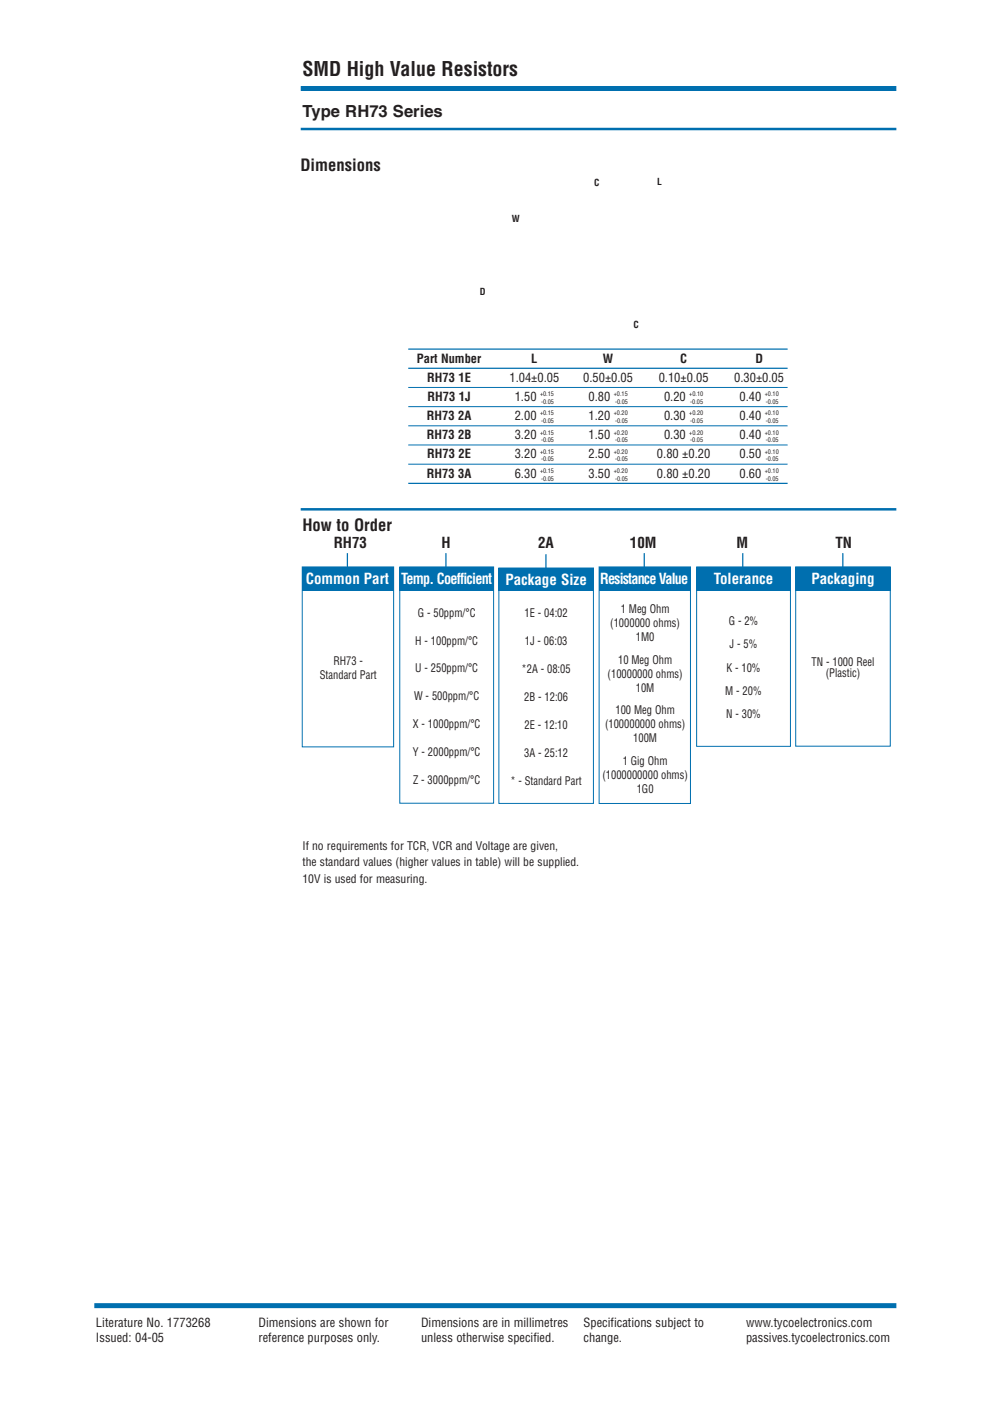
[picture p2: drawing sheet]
<svg xmlns="http://www.w3.org/2000/svg" width="210mm" height="297mm" viewBox="0 0 210 297" stroke-linecap="round" stroke-linejoin="round" font-family="sans-serif">
<defs><g id="words">
<text font-size="4.2" fill="#231f20" x="64.1" y="16.2">SMD High Value Resistors</text>
<g font-size="3.5" fill="#231f20">
<text x="64.1" y="24.8">Type RH73 Series</text>
<text x="63.7" y="36.3">Dimensions</text>
<text x="64.1" y="112.6">How to Order</text>
</g>
<g font-size="3.2" fill="#231f20">
<text x="70.8" y="116.2">RH73</text>
<text x="93.6" y="116.2">H</text>
<text x="114.1" y="116.2">2A</text>
<text x="133.6" y="116.2">10M</text>
<text x="156.2" y="116.2">M</text>
<text x="177.1" y="116.2">TN</text>
</g>
<g font-size="3.2" fill="#fff">
<text x="64.8" y="123.9">Common Part</text>
<text x="85.1" y="123.9">Temp. Coefficient</text>
<text x="107.2" y="124.1">Package Size</text>
<text x="127.3" y="123.9">Resistance Value</text>
<text x="151.3" y="123.9">Tolerance</text>
<text x="172" y="123.9">Packaging</text>
</g>
<g font-size="2.6" fill="#231f20">
<text x="88.4" y="76.9">Part Number</text>
<text x="112.6" y="76.9">L</text>
<text x="127.8" y="76.9">W</text>
<text x="144.2" y="76.9">C</text>
<text x="160.2" y="76.9">D</text>
<text x="90.6" y="80.9">RH73 1E</text>
<text x="108" y="80.9">1.04±0.05</text>
<text x="123.6" y="80.9">0.50±0.05</text>
<text x="139.7" y="80.9">0.10±0.05</text>
<text x="155.7" y="80.9">0.30±0.05</text>
<text x="90.5" y="89.1">RH73 2A</text>
<text x="90.7" y="85">RH73 1J</text>
<text x="109.1" y="89.1">2.00</text>
<text x="109.1" y="85">1.50</text>
<text x="124.8" y="85">0.80</text>
<text x="124.8" y="89.1">1.20</text>
<text x="140.8" y="85">0.20</text>
<text x="140.8" y="89.1">0.30</text>
<text x="156.8" y="85">0.40</text>
<text x="156.8" y="89.1">0.40</text>
<text x="90.5" y="93.1">RH73 2B</text>
<text x="109.1" y="93.1">3.20</text>
<text x="124.8" y="93.1">1.50</text>
<text x="140.8" y="93.1">0.30</text>
<text x="156.8" y="93.1">0.40</text>
<text x="90.5" y="101.3">RH73 3A</text>
<text x="90.6" y="97.2">RH73 2E</text>
<text x="109.1" y="101.3">6.30</text>
<text x="109.1" y="97.2">3.20</text>
<text x="124.8" y="97.2">2.50</text>
<text x="124.8" y="101.3">3.50</text>
<text x="139.3" y="97.2">0.80 ±0.20</text>
<text x="139.3" y="101.3">0.80 ±0.20</text>
<text x="156.8" y="97.2">0.50</text>
<text x="156.8" y="101.3">0.60</text>
<text x="20.4" y="281.3">Literature No. 1773268</text>
<text x="54.8" y="281.3">Dimensions are shown for</text>
<text x="89.3" y="281.3">Dimensions are in millimetres</text>
<text x="123.7" y="281.3">Specifications subject to</text>
<text x="158.2" y="281.3">www.tycoelectronics.com</text>
<text x="20.4" y="284.5">Issued: 04-05</text>
<text x="54.8" y="284.5">reference purposes only.</text>
<text x="89.3" y="284.5">unless otherwise specified.</text>
<text x="123.7" y="284.6">change.</text>
<text x="158.2" y="284.6">passives.tycoelectronics.com</text>
</g>
<g font-size="2.5" fill="#231f20">
<text x="88.6" y="130.7">G - 50ppm/°C</text>
<text x="111.2" y="130.8">1E - 04:02</text>
<text x="131.6" y="130">1 Meg Ohm</text>
<text x="88" y="136.6">H - 100ppm/°C</text>
<text x="111.3" y="136.7">1J - 06:03</text>
<text x="129.4" y="133">(1000000 ohms)</text>
<text x="134.8" y="135.9">1M0</text>
<text x="154.5" y="132.5">G - 2%</text>
<text x="154.7" y="137.4">J - 5%</text>
<text x="67.8" y="144">Standard Part</text>
<text x="70.7" y="141">RH73 -</text>
<text x="88" y="142.6">U - 250ppm/°C</text>
<text x="110.6" y="142.7">*2A - 08:05</text>
<text x="128.8" y="143.7">(10000000 ohms)</text>
<text x="131.1" y="140.7">10 Meg Ohm</text>
<text x="154" y="142.4">K - 10%</text>
<text x="172.1" y="141.1">TN - 1000 Reel</text>
<text x="175.1" y="143.6">(Plastic)</text>
<text x="87.8" y="148.5">W - 500ppm/°C</text>
<text x="111.1" y="148.6">2B - 12:06</text>
<text x="134.8" y="146.7">10M</text>
<text x="153.8" y="147.3">M - 20%</text>
<text x="87.5" y="154.4">X - 1000ppm/°C</text>
<text x="111.2" y="154.5">2E - 12:10</text>
<text x="128.3" y="154.4">(100000000 ohms)</text>
<text x="130.5" y="151.5">100 Meg Ohm</text>
<text x="154" y="152.3">N - 30%</text>
<text x="87.5" y="160.4">Y - 2000ppm/°C</text>
<text x="111.1" y="160.4">3A - 25:12</text>
<text x="134.3" y="157.4">100M</text>
<text x="87.6" y="166.3">Z - 3000ppm/°C</text>
<text x="108.2" y="166.4">* - Standard Part</text>
<text x="127.7" y="165.1">(1000000000 ohms)</text>
<text x="132" y="162.2">1 Gig Ohm</text>
<text x="135" y="168.1">1G0</text>
<text x="64.1" y="180.1">If no requirements for TCR, VCR and Voltage are given,</text>
<text x="64.1" y="183.7">the standard values (higher values in table) will be supplied.</text>
<text x="64.1" y="187.2">10V is used for measuring.</text>
</g>
<g font-size="2" fill="#231f20">
<text x="126" y="39.4">C</text>
<text x="139.3" y="39.2">L</text>
<text x="108.5" y="47">W</text>
<text x="101.8" y="62.5">D</text>
<text x="134.3" y="69.5">C</text>
</g>
<g font-size="1.3" fill="#231f20">
<text x="114.5" y="84">+0.15</text>
<text x="114.5" y="88.1">+0.15</text>
<text x="114.7" y="85.6">-0.05</text>
<text x="114.7" y="89.6">-0.05</text>
<text x="130.1" y="84">+0.15</text>
<text x="130.1" y="88.1">+0.20</text>
<text x="130.4" y="85.6">-0.05</text>
<text x="130.4" y="89.6">-0.05</text>
<text x="146.1" y="84">+0.10</text>
<text x="146.1" y="88.1">+0.20</text>
<text x="146.3" y="85.6">-0.05</text>
<text x="146.3" y="89.6">-0.05</text>
<text x="162.2" y="84">+0.10</text>
<text x="162.2" y="88.1">+0.10</text>
<text x="162.4" y="85.6">-0.05</text>
<text x="162.4" y="89.6">-0.05</text>
<text x="114.5" y="92.1">+0.15</text>
<text x="114.7" y="93.8">-0.05</text>
<text x="130.1" y="92.1">+0.20</text>
<text x="130.4" y="93.8">-0.05</text>
<text x="146.1" y="92.1">+0.20</text>
<text x="146.3" y="93.8">-0.05</text>
<text x="162.2" y="92.1">+0.10</text>
<text x="162.4" y="93.8">-0.05</text>
<text x="114.5" y="96.2">+0.15</text>
<text x="114.5" y="100.3">+0.15</text>
<text x="114.7" y="97.8">-0.05</text>
<text x="114.7" y="101.9">-0.05</text>
<text x="130.1" y="96.2">+0.20</text>
<text x="130.1" y="100.3">+0.20</text>
<text x="130.4" y="97.8">-0.05</text>
<text x="130.4" y="101.9">-0.05</text>
<text x="162.2" y="96.2">+0.10</text>
<text x="162.2" y="100.3">+0.10</text>
<text x="162.4" y="97.8">-0.05</text>
<text x="162.4" y="101.9">-0.05</text>
</g>
</g></defs>
<path d="M63.8 18.8h126.2M20 276.8h170.1" fill="none" stroke="#006faf" stroke-width="1.1" stroke-linecap="butt"/>
<path d="M63.8 27.4h126.3" fill="none" stroke="#006faf" stroke-width=".53"/>
<g fill="#fff">
<path d="M20 278.9h170v16.4h-170z" fill-rule="evenodd"/>
<path d="M164 3.8h27.5v14.1h-27.5z" fill-rule="evenodd"/>
</g>
<path d="M86.6 74h80.4M86.6 78.1h80.4M86.6 102.5h80.4" fill="none" stroke="#006faf" stroke-width=".26"/>
<path d="M86.6 82.1h80.4M86.6 86.2h80.4M86.6 90.3h80.4M86.6 94.3h80.4M86.6 98.4h80.4" fill="none" stroke="#006faf" stroke-width=".21"/>
<path d="M64.1 120.2h19.4v38.2h-19.4z" fill-rule="evenodd" fill="#fff"/>
<path d="M64.1 120.2h19.4v38.2h-19.4z" fill="none" stroke="#006faf" stroke-width=".21"/>
<path d="M60.5 113.5h133.5v5.9h-133.5z" fill-rule="evenodd" fill="#fff"/>
<path d="M64.1 120.2h19.4v5h-19.4z" fill-rule="evenodd" fill="#006faf"/>
<path d="M73.7 117.3v3.1" fill="none" stroke="#006faf" stroke-width=".26"/>
<path d="M84.8 120.2h19.9v50.1h-19.9z" fill-rule="evenodd" fill="#fff"/>
<path d="M84.8 120.2h19.9v50.1h-19.9z" fill="none" stroke="#006faf" stroke-width=".21"/>
<path d="M84.7 120.2h20v5h-20z" fill-rule="evenodd" fill="#006faf"/>
<path d="M94.5 117.3v3.1" fill="none" stroke="#006faf" stroke-width=".26"/>
<path d="M105.8 120.4h20v49.9h-20z" fill-rule="evenodd" fill="#fff"/>
<path d="M105.8 120.4h20v49.9h-20z" fill="none" stroke="#006faf" stroke-width=".21"/>
<path d="M105.7 120.5h20.2v4.6h-20.2z" fill-rule="evenodd" fill="#006faf"/>
<path d="M115.8 117.5v3.1" fill="none" stroke="#006faf" stroke-width=".26"/>
<path d="M127 120.2h19.4v50.2h-19.4z" fill-rule="evenodd" fill="#fff"/>
<path d="M127 120.2h19.4v50.2h-19.4z" fill="none" stroke="#006faf" stroke-width=".21"/>
<path d="M127 120.2h19.5v5h-19.5z" fill-rule="evenodd" fill="#006faf"/>
<path d="M136.6 117.3v3.1" fill="none" stroke="#006faf" stroke-width=".26"/>
<path d="M147.7 120.2h19.9v38h-19.9z" fill-rule="evenodd" fill="#fff"/>
<path d="M147.7 120.2h19.9v38h-19.9z" fill="none" stroke="#006faf" stroke-width=".21"/>
<path d="M147.6 120.2h20.1v5h-20.1z" fill-rule="evenodd" fill="#006faf"/>
<path d="M157.5 117.3v3.1" fill="none" stroke="#006faf" stroke-width=".26"/>
<path d="M168.7 120.2h20.1v38h-20.1z" fill-rule="evenodd" fill="#fff"/>
<path d="M168.7 120.2h20.1v38h-20.1z" fill="none" stroke="#006faf" stroke-width=".21"/>
<path d="M168.6 120.2h20.2v5h-20.2z" fill-rule="evenodd" fill="#006faf"/>
<path d="M178.7 117.3v3.1" fill="none" stroke="#006faf" stroke-width=".26"/>
<path d="M63.8 108h126.2" fill="none" stroke="#006faf" stroke-width=".53"/>
<use href="#words"/>
</svg>
